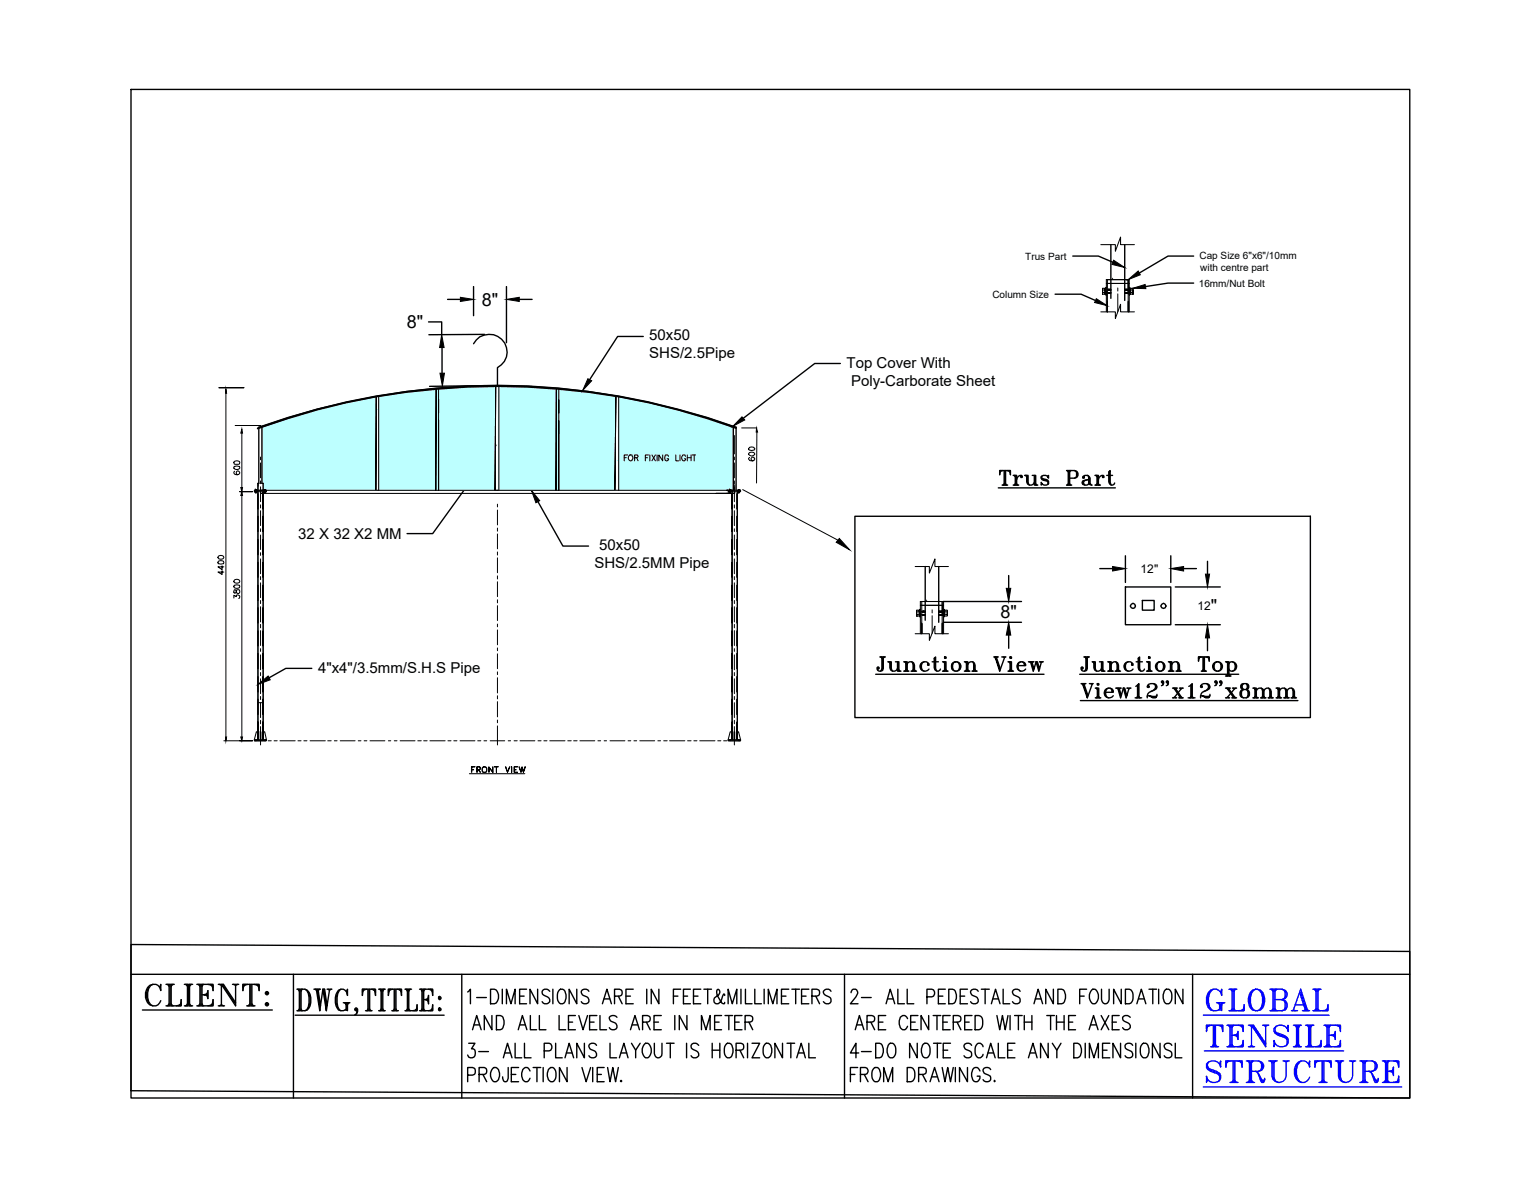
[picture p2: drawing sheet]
<svg xmlns="http://www.w3.org/2000/svg" width="279mm" height="216mm" viewBox="0 0 279 216" stroke-linecap="round" stroke-linejoin="round" font-family="sans-serif">
<defs><g id="words">
<text font-size="8.4" x="25.4" y="186.3">CLIENT:</text>
<g font-size="6.6">
<text x="182" y="90.7">Trus Part</text>
<text x="159.8" y="124.9">Junction View</text>
</g>
<text font-size="5.7" x="154.9" y="199.3">FROM DRAWINGS.</text>
<g font-size="3.3">
<text x="88.3" y="56">8&quot;</text>
<text x="74.6" y="60.1">8&quot;</text>
<text x="183.4" y="113.3">8&quot;</text>
<text x="222" y="112.2">&quot;</text>
</g>
<g font-size="2.8">
<text x="119" y="62.4">50x50</text>
<text x="119" y="65.7">SHS/2.5Pipe</text>
<text x="155.2" y="67.4">Top Cover With</text>
<text x="156" y="70.7">Poly-Carborate Sheet</text>
<text x="54.7" y="98.7">32 X 32 X2 MM</text>
<text x="109.9" y="100.8">50x50</text>
<text x="109" y="104.1">SHS/2.5MM Pipe</text>
<text x="58.3" y="123.3">4&quot;x4&quot;/3.5mm/S.H.S Pipe</text>
</g>
<g font-size="2.2">
<text x="209.1" y="105">12&quot;</text>
<text x="219.5" y="111.8">12</text>
</g>
<g font-size="1.8">
<text x="188" y="47.6">Trus Part</text>
<text x="219.9" y="47.4">Cap Size 6&quot;x6&quot;/10mm</text>
<text x="219.8" y="52.6">16mm/Nut Bolt</text>
<text x="220" y="49.6">with centre part</text>
<text x="181.9" y="54.6">Column Size</text>
</g>
</g></defs>
<!-- layer: 0 -->
<g fill="none" stroke="#000" stroke-width=".25">
<path d="M24 16.4h234.5v184.8h-234.5zM78.6 59h2.4v2.3M82.1 54.9h2.3M86.8 52.5v5.4M92.9 52.5v10.3M95.2 54.9h2.4M193.4 53.9h4.8l2.6 1.2M196.7 46.9h4.7l2.6 1.2M203 53.2h.7l-.1-.2v.2l-.1-.2v.2v-.2l-.1 .2-.1-.2v.2v-.2l-.1 .2v-.2l-.1 .2M203 53.7h.7h-.6M203.7 44.8v9.9M206.2 44.8v10.3"/>
<path d="M206.8 53.2v-.2l-.1 .2-.1-.2v.2v-.2l-.1 .2v-.2v.2v-.2l-.3 .2h.6M206.8 53.7h-.6h.6M218.8 51.9h-4.7l-4.1 .6M218.8 46.9h-4.7l-5.2 3.1M47.4 78.3v10.3h-.1M48 78.1v10.5h.3M81 63.7v4.7M86.8 63a3.2 3.2 0 0 1 5.2-.8 3.2 3.2 0 0 1-.8 5.2v3.4M88.9 61.3h-10.3M89 70.7l-10.2 .1M117.9 61.7h-4.7l-5.1 7.9M134.4 78.1v11.8"/>
<path d="M135 78.3v11.6M154.1 66.6h-4.7l-13.1 10.1M89.4 83.8l-10.1 14h-4.7M98.6 92l4.6 8.1h4.7M156.7 94.6h83.5v36.9h-83.5zM183 89.4h21.5M169 112.1h.6M169 112.7h.6M169.1 112.1v-.1v.1v-.1l.1 .1v-.1v.1l.1-.1 .1 .1v-.1v.1l.2-.1v.1M169.1 112.7h.5M169.6 103.8v9.9M172.1 112.1h.6v-.1v.1l-.1-.1-.1 .1v-.1v.1l-.1-.1v.1v-.1l-.2 .1v-.1v.1"/>
<path d="M172.1 112.7h.6h-.5M172.1 103.8v10.3M172.9 110.2h14.4M172.9 114.1h14.4M184.9 105.5v2.3M184.9 116.4v2.4M201.6 104.2h2.4M206.3 107.6h8.3v6.9h-8.3zM206.3 101.9v4.9M209.4 110.1h2.2v1.7h-2.2zM214.6 101.9v4.9M215.5 107.6h8.2"/>
<path d="M215.5 114.5h8.2M217 104.2h2.3M221.4 102.9v2.3M221.4 116.9v2.4M57.2 122.5h-4.8l-3 1.7M160.5 123.6h30.9M197.9 123.6h29.2M198.1 128.4h39.8M198.2 125.3h.9M198.3 122.4l.2 .1zM198.3 125.3l.3 .2M198.5 125.3l.8 2.6v-.4l-.7-2.2"/>
<path d="M198.7 120.4h1M198.7 125.3l.8 2.2M198.8 120.4l.3 .1M198.8 125.3l-.1 .2M199 120.4l.1 .3M199 125.3l-.3 .1M199.1 120.4v2.1l-.3 .5M199.2 120.5v2l-.1 .4M199.3 120.4v2.1l-.1 .4-.4 .1a.51 .51 0 0 1-.6-.6l.1-.2 .3 .2-.3 .2M199.5 120.4l-.2 .3M199.6 120.4l-.3 .1M199.7 125.3h.7"/>
<path d="M200 125.3l.2 .1 .1-.1M200.2 121.3h.6v1.2l.3 .5M200.2 125.4l-.9 2.5M200.3 121.3l.2 .1M200.4 121.3l.1 .2M200.5 121.3v1.1a.71 .71 0 0 0 .7 .6 .71 .71 0 0 0 .7-.5M200.7 121.4v1.1l.1 .3M200.8 126.1h.6v1.8M200.8 127.9h1M200.9 126.1l.3 .1M201.1 126.1l.1 .3M201.2 125.3h.2v.2h-.2z"/>
<path d="M201.2 125.4h.2M201.2 126.1v1.8M201.2 127.8l-.3 .1M201.2 127.6l-.1 .3M201.3 125.3v.2M201.3 126.2v1.6M201.4 127.6l.2 .3M201.4 127.8l.3 .1M201.6 121.3h.6v1.7M201.9 121.3v1.7h.7M202.1 121.4v1.5M202.2 122.8l.1 .2"/>
<path d="M202.2 122.9l.3 .1M202.7 126.9h1.4a.86 .86 0 0 0-1.2-.7 .86 .86 0 0 0-.3 1.3 .94 .94 0 0 0 1.5 0M202.7 126.5l-.1 .3 .1 .7M203.1 121.3h.6v1.7M203.1 123h1M203.2 126.1l-.2 .1a1.05 1.05 0 0 0 .2 1.7M203.2 121.3l.3 .1M203.3 121.3l.2 .2M203.5 126.1l.3 .4v.4M203.5 121.3v1.7M203.5 122.9l-.3 .1M203.5 122.8l-.2 .2"/>
<path d="M203.6 121.4v1.5M203.7 121.8a.68 .68 0 0 1 .5-.5 .68 .68 0 0 1 .7 .2l.2 .4v1.1M203.7 122.9l.3 .1M203.7 122.8l.1 .2M203.8 126.4l.2 .4M204.4 123h1M204.5 121.3l.3 .5v1.2M204.5 126.1h1.1M204.7 126.1l.4 .1M204.8 121.5l.1 1.4M204.8 122.9l-.3 .1M204.8 122.8l-.1 .2"/>
<path d="M204.9 126.1l.5 1.8 .2-.4M205.1 122.8l.1 .2M205.1 122.9l.2 .1M205.1 126.1l.3 1.4M205.2 126.1l.4 1.4 .3-1.4M205.4 126.1l-.2 .1M205.9 126.1h.3l.4 1.4 .4-1.3M205.9 126.1l.6 1.8 .1-.4M206.1 126.1l.4 1.4M206.3 121.7l-.1 .2 .1 .7M206.6 126.1h.7M206.7 126.1l.3 .1 .2-.1"/>
<path d="M206.8 121.3a.95 .95 0 0 0-.5 .8 .95 .95 0 0 0 .5 .9M207.6 121.8l-.1-.1v.2h.2a.83 .83 0 0 0-.8-.7 .83 .83 0 0 0-.8 .8 .9 .9 0 0 0 .5 1 .9 .9 0 0 0 1.1-.4M208.1 127.9h1.2M208.2 125.8l.6-.5v2.6M208.3 121.3h1.1M208.5 125.5v2.4M208.5 127.8l-.2 .1M208.5 127.6l-.1 .3M208.7 125.5v2.3M208.8 120.7v1.8l.1 .3M208.8 127.6l.1 .3M208.8 127.8l.3 .1"/>
<path d="M209.8 122.6a.56 .56 0 0 1-.4 .4 .56 .56 0 0 1-.6-.2l-.1-.4v-1.7l.2-.3v2.1l.3 .5M210.2 121.3h.6v1.7M210.2 123h1M210.3 121.3l.3 .1M210.5 125.8l.1 .1zM210.5 125.7l.2 .2h-.4a.92 .92 0 0 1 .9-.6 .92 .92 0 0 1 .9 .7 2.23 2.23 0 0 1-1.4 .9l-.2 .2-.2 .8M210.5 121.3l.1 .2M210.6 120.4h.2v.3h-.2zM210.6 120.5h.2M210.6 121.3v1.7M210.6 122.9l-.3 .1M210.6 122.8l-.1 .2"/>
<path d="M210.7 120.4v.3M210.7 121.4v1.5M210.8 122.8l.2 .2M210.8 122.9l.3 .1M211.5 125.3l.2 .1a.73 .73 0 0 1-.2 1.1l-.5 .3M211.9 125.5l.1 .3-.1 .4M212.1 121.7l-.1 .2 .1 .7M212.1 127.5l-.2 .1-1.4-.1-.2 .1M212.1 127.3v.2l-.2 .4h-.6l-.6-.4 .6 .3h.6l.1-.2M212.5 121.3a1.02 1.02 0 0 0 0 1.7M212.8 121.3a.95 .95 0 0 1 .5 .8 .95 .95 0 0 1-.5 .9M213.1 124.9l.1 .1z"/>
<path d="M213.2 125.5l.1-.5-.1 .2-.3-.2 .2-.2 .2 .1v.4l-.4 .4M213.2 125.2l.1 .1M213.3 121.7l.1 .2-.1 .7M213.9 124.9l.2 .1zM214.1 125.5l.1-.5-.3 .2-.1-.2 .1-.2 .3 .1v.4l-.4 .4M214.1 125.2l.1 .1M214.2 121.3h.6v1.7M214.2 123h1M214.3 121.3l.3 .1M214.5 121.3l.1 .2M214.6 121.3v1.7M214.6 122.9l-.3 .1"/>
<path d="M214.6 122.8l-.1 .2M214.7 121.4v1.5M214.8 121.8a.71 .71 0 0 1 .8-.5 .71 .71 0 0 1 .6 .6v1.1M214.8 122.8l.2 .2M214.8 122.9l.3 .1M215 127.9h.7M215 126.1h.9M215.1 127.9l.2-.1 .3 .1M215.1 126.1l.2 .1M215.2 126.1l1.2 1.8M215.3 126.1l1.2 1.8M215.5 126.1l1.2 1.8"/>
<path d="M215.6 123h.9M215.7 121.3l.3 .5v1.2M215.7 126.1l-.2 .1M216 121.5l.1 1.4M216 122.9l-.3 .1M216 122.8l-.1 .2M216.1 127.9h.8M216.2 122.8l.2 .2M216.2 122.9l.2 .1M216.2 126.1h.7M216.4 126.1l.1 .1 .3-.1M216.4 127.8l-.2 .1"/>
<path d="M216.5 126.2l-1.2 1.6M216.5 127.8l.3 .1M217.8 127.9h1.3M217.9 125.8l.7-.5v2.6M218.3 125.5v2.4M218.3 127.8l-.2 .1M218.3 127.6l-.1 .3M218.5 125.5v2.3M218.6 127.6l.1 .3M218.6 127.8l.2 .1M219.9 120.4l-.2 .8v-.8h2v.8l-.1-.8M220 120.4l-.3 .4"/>
<path d="M220.1 120.4l-.4 .3M220.2 125.8l.2 .1zM220.2 125.7h.2v.2h-.3a.64 .64 0 0 1 .6-.6l.9 .1a.55 .55 0 0 1 .1 .8l-.4 .3a1.21 1.21 0 0 0-1.2 1.4M220.2 123h1M220.4 120.4l-.7 .1M220.5 120.4v2.6M220.5 122.9l-.1 .1M220.5 122.8l-.1 .2M220.7 120.5v2.4M220.8 120.4v2.6M220.8 122.8l.1 .2M220.8 122.9l.3 .1"/>
<path d="M221.1 120.4l.6 .1M221.2 125.3l.2 .1a.73 .73 0 0 1-.2 1.1l-.5 .3M221.3 120.4l.4 .3M221.4 120.4l.3 .4M221.6 125.5l.1 .3-.1 .4M221.8 127.5l-.2 .1-1.4-.1-.1 .1M221.8 127.3v.2l-.2 .4h-.5l-.7-.4 .7 .3h.5l.1-.2M222.6 121.7l-.1 .2 .1 .7M222.8 124.9l.2 .1zM223 125.5l.1-.5-.3 .2-.1-.2 .1-.2 .3 .1v.4l-.4 .4M223 125.2l.1 .1M223.1 121.3a.95 .95 0 0 0-.5 .8 .95 .95 0 0 0 .5 .9"/>
<path d="M223.3 121.3a.95 .95 0 0 1 .6 .8 .95 .95 0 0 1-.6 .9M223.7 124.9l.2 .1zM223.9 121.7l.1 .2-.1 .7M223.9 125.5l.1-.5-.3 .2-.1-.2 .1-.2 .3 .1v.4l-.4 .4M223.9 125.2l.1 .1M224.7 121.3h.6v2.6M224.7 123.9h1M224.7 127.9h.7M224.7 126.1h.9M224.8 127.9l.3-.1 .2 .1M224.8 121.3l.3 .1M224.8 126.1l.3 .1"/>
<path d="M224.9 121.3l.2 .2M224.9 126.1l1.3 1.8M225.1 121.3v2.6M225.1 123.8l-.3 .1M225.1 123.6l-.2 .3M225.1 126.1l1.2 1.8M225.2 121.4v2.4M225.2 126.1l1.3 1.8M225.3 121.7a.81 .81 0 0 1 1.3-.1 .81 .81 0 0 1-.3 1.3l-.6 .1-.4-.4M225.3 123.6l.1 .3M225.3 123.8l.3 .1M225.4 126.1l-.2 .1"/>
<path d="M225.8 127.9h.9M225.9 121.3a.95 .95 0 0 1 .6 .8 .95 .95 0 0 1-.6 .9M225.9 126.1h.8M226.1 126.1l.2 .1 .3-.1M226.2 127.8l-.3 .1M226.3 126.2l-1.2 1.6M226.3 127.8l.3 .1M226.5 121.7l.1 .2-.1 .7M227.6 125.4a.9 .9 0 0 1 1.3 .3v.3a.9 .9 0 0 1-1.3 .2l-.1-.2zM227.6 126.6l-.1 .3 .1 .7M227.7 125.4l-.1 .3 .1 .5M228 125.3a.67 .67 0 0 0 0 1.1"/>
<path d="M228 126.4a.9 .9 0 0 0 0 1.5M228.5 125.3a.81 .81 0 0 1 0 1.1l.3 .1 .3 .4a.86 .86 0 0 1-1 1 .86 .86 0 0 1-.6-1.3l.5-.2M228.5 126.4a1 1 0 0 1 0 1.5M228.7 125.4l.1 .3-.1 .5M228.8 126.6l.1 .3-.1 .7M229.7 126.1h.6v1.8M229.7 127.9h1M229.8 126.1l.3 .1M229.9 126.1l.2 .3M230.1 126.1v1.8M230.1 127.8l-.3 .1M230.1 127.6l-.2 .3"/>
<path d="M230.2 126.2v1.6M230.3 126.6a.71 .71 0 0 1 .8-.5 .71 .71 0 0 1 .6 .7v1.1M230.3 127.6l.2 .3M230.3 127.8l.3 .1M231.1 127.9h1M231.2 126.1l.3 .5v1.3M231.5 126.4l.1 .4v1M231.5 127.8l-.3 .1M231.5 127.6l-.2 .3M231.7 126.6a.68 .68 0 0 1 .5-.5 .68 .68 0 0 1 .7 .3l.2 .4v1.1M231.7 127.6l.2 .3M231.7 127.8l.3 .1"/>
<path d="M232.5 127.9h.9M232.6 126.1l.2 .5v1.3M232.8 126.4l.1 .4v1M232.8 127.8l-.2 .1M232.8 127.6l-.1 .3M233.1 127.8l.2 .1M233.1 127.6l.1 .3M233.9 126.1h.7v1.8M233.9 127.9h1.1M234.1 126.1l.2 .1M234.2 126.1l.1 .3M234.3 126.1v1.8"/>
<path d="M234.3 127.8l-.2 .1M234.3 127.6l-.1 .3M234.5 126.2v1.6M234.6 126.6a.71 .71 0 0 1 .7-.5 .71 .71 0 0 1 .7 .7v1.1M234.6 127.6l.1 .3M234.6 127.8l.2 .1M235.3 127.9h1.1M235.5 126.1l.2 .5v1.3M235.7 126.4l.2 .4v1M235.7 127.8l-.2 .1M235.7 127.6l-.1 .3M236 126.6a.68 .68 0 0 1 .5-.5 .68 .68 0 0 1 .7 .3l.1 .4v1.1"/>
<path d="M236 127.6l.1 .3M236 127.8l.2 .1M236.7 127.9h1M236.8 126.1l.3 .5v1.3M237.1 126.4l.1 .4v1M237.1 127.8l-.3 .1M237.1 127.6l-.2 .3M237.3 127.6l.1 .3M237.3 127.8l.3 .1M24 173.1l234.5 1.3v26.8l-234.5-1.3zM24 178.6h234.5M53.8 178.6v22.6"/>
<path d="M84.7 178.6v22.6M154.8 178.6v22.6M218.6 178.6v22.6M26.1 185.1h23.8M54.1 186.1h27.3M54.4 181.3h1.5a2.26 2.26 0 0 1 .9 3l-.5 .8-.4 .1h-1.5M54.6 181.3l.3 .2M54.7 181.3l.2 .4M54.9 181.3v3.9M54.9 185.1l-.3 .1M54.9 184.9l-.2 .3M55 181.5v3.6"/>
<path d="M55.2 181.3v3.9M55.2 184.9l.1 .3M55.2 185.1l.2 .1M55.3 181.3l-.1 .4M55.4 181.3l-.2 .2M55.9 181.3l.3 .2a3.7 3.7 0 0 1 0 3.6l-.3 .1M56.5 181.9a3.1 3.1 0 0 1 0 2.8M57.5 181.3h1.3M57.7 181.3l.5 .2M57.9 181.3l.3 .4M58 181.3l.6 3.9v-.9l-.4-3M58.3 181.3l.5 3 .4-3"/>
<path d="M58.5 181.3l-.2 .4M58.6 181.3l-.3 .2M58.8 184.3l-.2 .9M59.2 181.3l.6 3.9v-.9l-.4-3M59.2 181.3h.3l.5 3 .4-2.8M60 184.3l-.2 .9M60 181.3h.8M60.1 181.3l.3 .2 .3-.2M61.9 181.9a3.1 3.1 0 0 0 0 2.8M62.5 181.3a2.39 2.39 0 0 0-.7 2.5l.1 .7 .3 .6 .3 .1M62.9 183.8h1.2M63.1 183.8l.4 .2"/>
<path d="M63.3 183.8l.2 .4M63.5 183.8v1.1l-.2 .2M63.6 181.9l.1-.6v1.1a1.05 1.05 0 0 0-.5-1 1.05 1.05 0 0 0-1.1 .1 2.99 2.99 0 0 0 0 3.6l.4 .1 1.1-.1 .1 .1v-1.4M63.6 184v.9M63.9 183.8l-.2 .4M64 183.8l-.3 .2M65.2 184.9h.2v.2h-.2zM65.4 185.8l.1-.7-.1 .1-.4-.1 .2-.4 .3 .2v.5l-.1 .4-.4 .2M65.4 185.2l.1 .2M66.6 181.3l-.2 1.1v-1.1h2.4v1.1l-.1-1.1M66.7 181.3l-.3 .6M66.9 181.3l-.5 .4"/>
<path d="M67 185.2h1.2M67.2 181.3l-.8 .2M67.5 181.3v3.9M67.5 185.1l-.3 .1M67.5 184.9l-.2 .3M67.6 181.5v3.6M67.8 181.3v3.9M67.8 184.9l.1 .3M67.8 185.1l.3 .1M68.1 181.3l.7 .2M68.3 181.3l.5 .4M68.5 181.3l.3 .6"/>
<path d="M69.4 181.3h1.2M69.4 185.2h1.2M69.5 181.3l.4 .2M69.7 181.3l.2 .4M69.9 181.3v3.9M69.9 185.1l-.4 .1M69.9 184.9l-.2 .3M70 181.5v3.6M70.2 181.3v3.9M70.2 184.9l.1 .3M70.2 185.1l.3 .1M70.3 181.3l-.1 .4"/>
<path d="M70.5 181.3l-.3 .2M71.4 181.3l-.2 1.1v-1.1h2.4v1.1l-.1-1.1M71.5 181.3l-.3 .6M71.6 181.3l-.4 .4M71.8 185.2h1.2M72 181.3l-.8 .2M72.3 181.3v3.9M72.3 185.1l-.3 .1M72.3 184.9l-.1 .3M72.4 181.5v3.6M72.6 181.3v3.9M72.6 184.9l.1 .3"/>
<path d="M72.6 185.1l.2 .1M72.8 181.3l.8 .2M73.2 181.3l.4 .4M73.3 181.3l.3 .6M74.2 185.2h2.3v-1l-.2 1M74.2 181.3h1.3M74.4 181.3l.3 .2M74.5 181.3l.2 .4M74.7 181.3v3.9M74.7 185.1l-.3 .1M74.7 184.9l-.2 .3M74.8 181.5v3.6"/>
<path d="M74.9 181.3v3.9M74.9 184.9l.2 .3M74.9 185.1l.4 .1M75.1 181.3l-.2 .4M75.3 181.3l-.4 .2M76.5 185.1l-.8 .1M76.5 184.9l-.5 .3M76.5 184.7l-.3 .5M76.9 181.3h2.4v1.1l-.1-1.1M76.9 185.2h2.4v-1l-.1 1M77.1 181.3l.3 .2M77.2 181.3l.2 .4"/>
<path d="M77.4 181.3v3.9M77.4 185.1l-.3 .1M77.4 184.9l-.2 .3M77.5 181.5v3.6M77.7 181.3v3.9M77.7 183.2h.9M77.7 184.9l.1 .3M77.7 185.1l.3 .1M77.8 181.3l-.1 .4M78 181.3l-.3 .2M78.6 182.4v1.6l-.2-.8zM78.6 182.8l-.4 .4 .4 .4"/>
<path d="M78.6 183l-.6 .2 .6 .2M78.6 181.3l.7 .2M78.9 181.3l.4 .4M79 181.3l.3 .6M79.3 185.1l-.7 .1M79.3 184.9l-.4 .3M79.3 184.7l-.3 .5M80.5 182.6l.3 .2-.1 .4-.3-.2zM80.5 182.8h.2v.2h-.2zM80.5 184.7l.3 .2v.2l-.1 .1-.3-.1zM80.5 184.9h.2v.2h-.2zM85.7 181.8l.5-.5v2.7"/>
<path d="M85.7 197h.9l.3-.1a.76 .76 0 0 0-.3-1.2h-.9v2.6M85.9 191.2h1.2l-.7 1h.4a.96 .96 0 0 1-.2 1.7 .61 .61 0 0 1-.9-.5M86.6 188.7l.8-2.6 .8 2.6M86.9 187.8h1M87.4 182.8h1.8M87.8 192.7h1.7M87.8 196.9h1a.67 .67 0 0 0 .4-.6 .67 .67 0 0 0-.4-.6h-1v2.6M88.5 196.9l.7 1.4M89.9 181.3h.7a1.52 1.52 0 0 1 0 2.7h-.7zM90.2 186.1v2.6l-1.4-2.6v2.6M90.4 195.8a.66 .66 0 0 1 .7-.1 .66 .66 0 0 1 .4 .6 1.63 1.63 0 0 1-.6 2 .93 .93 0 0 1-1-1.1 1.85 1.85 0 0 1 .5-1.4zM91 186.1h.7a1.55 1.55 0 0 1 .5 2.2l-.5 .4h-.7z"/>
<path d="M92.1 181.3v2.7M92.3 193.9l.7-2.7 .9 2.7M92.5 193h1M92.9 184v-2.7l.8 2.7 .7-2.7v2.7M93.2 195.7v1.9l-.2 .5-.5 .2a.87 .87 0 0 1-.3-.9M93.7 196.9h.9M94.4 191.2v2.7h1.2M95 188.7l.8-2.6 .8 2.6M95.1 195.7h-1.4v2.6h1.4M95.3 182.6h.8M95.3 187.8h1M96.2 191.2v2.7h1.2"/>
<path d="M96.5 181.3h-1.2v2.7h1.2M97.2 196.3a.7 .7 0 0 0-.7-.7 .7 .7 0 0 0-.7 .7 1.63 1.63 0 0 0 .5 2 .77 .77 0 0 0 .9-.7M97.2 186.1v2.6h1.2M97.7 195.7h1.4M98.4 195.7v2.6M98.6 181.3v2.7l-1.4-2.7v2.7M98.9 186.1v2.6h1.2M99.6 195.7v2.6M99.8 192.6h.9a.72 .72 0 0 0 .5-.7 .72 .72 0 0 0-.5-.7h-.9v2.7M100.5 196a.7 .7 0 0 1 .8-.4 .7 .7 0 0 1 .6 .7 1.63 1.63 0 0 1-.5 2 .93 .93 0 0 1-1.1-1.1zM100.8 181.7a.81 .81 0 0 0-1.4 0 .61 .61 0 0 0 .4 .7 1.08 1.08 0 0 1 1 1.2 .81 .81 0 0 1-1.4 0M101.4 181.3v2.7"/>
<path d="M101.9 191.2v2.7h1.2M102.5 186.1v2.6h1.2M102.6 181.4a.66 .66 0 0 1 .7-.1 .66 .66 0 0 1 .3 .6 1.68 1.68 0 0 1-.5 2.1 .86 .86 0 0 1-.9-1 1.65 1.65 0 0 1 .4-1.6zM103.6 193.9l.7-2.7 .9 2.7M103.8 193h1.1M104 195.7v2.6l-1.4-2.6v2.6M104.2 187.3h.8M105.5 186.1h-1.3v2.6h1.3M105.7 181.3v2.7l-1.4-2.7v2.7M106.1 186.1l.8 2.6 .8-2.6M106.7 195.7l.8 2.6 .8-2.6M107.1 191.2v2.7l-1.4-2.7v2.7"/>
<path d="M108 181.7a.74 .74 0 0 0-.8-.4 .74 .74 0 0 0-.6 .6l.2 .4 .8 .4a.72 .72 0 0 1 .3 1.1 .72 .72 0 0 1-1.1 0l-.2-.2M108.1 187.3h.8M108.7 195.7v2.6M109.4 191.6a.74 .74 0 0 0-.8-.4 .74 .74 0 0 0-.6 .6l.2 .4 .8 .4a.72 .72 0 0 1 .3 1.1 .72 .72 0 0 1-1.1 0l-.2-.2M109.4 186.1h-1.3v2.6h1.3M109.5 196.9h.8M110 186.1v2.6h1.2M110.4 184l.9-2.7 .8 2.7M110.8 195.7h-1.3v2.6h1.3M110.8 183.1h1M111.4 195.7l.4 2.6 .5-2.6 .6 2.6 .5-2.6M111.8 191.2v2.7h1.2"/>
<path d="M112.7 182.6h.9l.3-.2 .2-.3-.1-.5-.4-.3h-.9v2.7M113.1 186.4a.77 .77 0 0 0-.8-.3 .77 .77 0 0 0-.6 .6l.2 .4 .8 .4a.72 .72 0 0 1 .3 1 .72 .72 0 0 1-1.1 .1l-.2-.3M113.4 182.6l.7 1.4M113.6 193.9l.8-2.7 .7 2.7M113.9 198l-.2 .1 .2 .2 .1-.2M113.9 193h1M114.8 182.6h.8M115.6 188.7l.8-2.6 .8 2.6M115.8 191.2l.7 1.3 .9-1.3M115.9 187.8h1M116.1 181.3h-1.3v2.7h1.3M116.5 192.5v1.4"/>
<path d="M117.8 187.3h.9l.4-.2a.63 .63 0 0 0-.4-1h-.9v2.6M118.2 191.3l.2-.1a.93 .93 0 0 1 1 1 1.69 1.69 0 0 1-.6 1.7 .93 .93 0 0 1-1.1-1 1.89 1.89 0 0 1 .5-1.6zM118.5 187.3l.7 1.4M118.6 181.3v2.7M119.9 187.3h.8M120 191.2v1.9a.7 .7 0 0 0 .7 .8 .7 .7 0 0 0 .7-.8v-1.9M120.8 181.3v2.7l-1.4-2.7v2.7M121.2 186.1h-1.3v2.6h1.3M122.2 191.2h1.4M122.9 191.2v2.7M123.5 182.6h.8M123.7 186.1v2.6"/>
<path d="M124.8 181.3h-1.3v2.7M125.3 182.6h.8M125.9 191.2v2.7M125.9 186.1v2.6l-1.4-2.6v2.6M126.6 181.3h-1.3v2.7h1.3M127.1 182.6h.9M128.1 191.6a.81 .81 0 0 0-1.4 0 .61 .61 0 0 0 .4 .7 1.08 1.08 0 0 1 1 1.2 .81 .81 0 0 1-1.4 0M128.5 181.3h-1.4v2.7h1.4M128.6 188.7v-2.6l.8 2.6 .8-2.6v2.6M129 181.3h1.4M129.7 181.3v2.7M130.6 191.2v2.7"/>
<path d="M130.6 192.5h1.4M131 187.3h.8M132 191.2v2.7M132.3 186.1h-1.3v2.6h1.3M132.9 182.4l-.1-.2h-.1l-.2 .4a1.31 1.31 0 0 1-1.2 1.4 .72 .72 0 0 1-.2-1.2l.7-.5a.64 .64 0 0 0-.2-1 .94 .94 0 0 0 0 1.4l.7 1.1 .5 .2 .1-.3M132.9 186.1h1.4M133.2 191.3a.66 .66 0 0 1 .7 0 .66 .66 0 0 1 .4 .5 1.68 1.68 0 0 1-.6 2.1 .86 .86 0 0 1-.9-1 1.65 1.65 0 0 1 .4-1.6zM133.5 184v-2.7l.8 2.7 .8-2.7v2.7M133.6 186.1v2.6M134.7 187.3h.8M135 192.5h.8l.4-.2 .1-.3v-.5l-.5-.3h-.8v2.7M135.7 192.5l.6 1.4"/>
<path d="M135.8 181.3v2.7M136 186.1h-1.3v2.6h1.3M136.6 187.3h.9l.4-.2a.63 .63 0 0 0-.4-1h-.9v2.6M136.7 181.3v2.7h1.2M137 191.2v2.7M137.3 187.3l.7 1.4M137.9 191.2h1.4l-1.4 2.7h1.4M138.4 181.3v2.7h1.2M140.1 181.3v2.7M140.3 191.3a.66 .66 0 0 1 .7 0 .66 .66 0 0 1 .4 .5 1.68 1.68 0 0 1-.5 2.1 .86 .86 0 0 1-1-1 1.65 1.65 0 0 1 .4-1.6zM140.9 184v-2.7l.8 2.7 .7-2.7v2.7M143.3 182.6h.8"/>
<path d="M143.5 191.2v2.7l-1.4-2.7v2.7M144.3 191.2h1.4M144.6 181.3h-1.3v2.7h1.3M145 191.2v2.7M145.2 181.3h1.4M145.9 181.3v2.7M146.1 193.9l.8-2.7 .8 2.7M146.4 193h1M147 182.6h.8M148.3 181.3h-1.3v2.7h1.3M148.3 191.2v2.7h1.2M148.9 182.6h.8l.4-.2 .2-.3-.1-.5-.5-.3h-.8v2.7"/>
<path d="M149.6 182.6l.7 1.4M152.4 181.7l-.2-.3a.84 .84 0 0 0-1.2 .3 .73 .73 0 0 0 .4 .7l.6 .3a.69 .69 0 0 1 .4 .7 .69 .69 0 0 1-.5 .6h-.4l-.5-.4M156 181.9l.2-.5 .2-.1 .6 .1a.88 .88 0 0 1-.1 1.3l-1 1.3h1.4M156.8 188.7l.8-2.6 .8 2.6M157 187.8h1.1M157.4 193h-1.5l1-1.8v2.7M157.9 182.8h1.8M159 187.3h.8l.5-.2a.63 .63 0 0 0-.5-1h-.8v2.6M159.7 187.3l.7 1.4M160.5 191.2h.7a1.28 1.28 0 0 1 .7 1.7 1.04 1.04 0 0 1-.7 1h-.7zM161.1 187.3h.8M162.4 186.1h-1.3v2.6h1.3"/>
<path d="M162.4 184l.8-2.7 .8 2.7M162.8 183.1h.9M163 191.3l.2-.1a.87 .87 0 0 1 1 1 1.52 1.52 0 0 1-.5 1.7h-.5a1.85 1.85 0 0 1-.2-2.6zM164.6 181.3v2.7h1.2M166.3 181.3v2.7h1.2M166.4 186.7a.71 .71 0 0 0-.7-.6 .71 .71 0 0 0-.7 .6 1.68 1.68 0 0 0 .5 2 .77 .77 0 0 0 .9-.6M167 187.3h.8M168.2 191.2v2.7l-1.4-2.7v2.7M168.3 186.1h-1.3v2.6h1.3M169.3 191.3l.3-.1a.86 .86 0 0 1 .9 1 1.52 1.52 0 0 1-.6 1.7 .69 .69 0 0 1-.8-.7 1.9 1.9 0 0 1 .2-1.9zM169.9 182.7h.9a.72 .72 0 0 0 .6-.7 .72 .72 0 0 0-.6-.7h-.9v2.7M170.3 186.1v2.6l-1.4-2.6v2.6"/>
<path d="M171.1 186.1h1.4M171.1 191.2h1.4M171.8 186.1v2.6M171.8 191.2v2.7M172 182.6h.9M172.9 187.3h.8M172.9 192.5h.9M173.3 181.3h-1.3v2.7h1.3M173.9 181.3h.7a1.28 1.28 0 0 1 .7 1.7 1.04 1.04 0 0 1-.7 1h-.7zM174.2 186.1h-1.3v2.6h1.3M174.3 191.2h-1.4v2.7M174.8 187.3h.9l.4-.2a.63 .63 0 0 0-.4-1h-.9v2.6"/>
<path d="M175.5 187.3l.7 1.4M176 182.6h.9M176.9 187.3h.8M177.4 181.3h-1.4v2.7h1.4M178.1 191.6a.74 .74 0 0 0-.8-.4 .74 .74 0 0 0-.6 .6l.2 .4 .9 .4a.72 .72 0 0 1 .2 1.1 .72 .72 0 0 1-1.1 0l-.2-.2M178.2 186.1h-1.3v2.6h1.3M178.8 186.1h.7a1.39 1.39 0 0 1 .6 2l-.3 .5-1 .1zM179.3 181.7a.74 .74 0 0 0-.8-.4 .74 .74 0 0 0-.6 .6l.2 .4 .9 .4a.72 .72 0 0 1 .2 1.1 .72 .72 0 0 1-1.1 0l-.2-.2M179.9 181.3h1.5M180.2 191.8a.7 .7 0 0 0-.7-.6 .7 .7 0 0 0-.7 .6 1.68 1.68 0 0 0 .5 2.1 .77 .77 0 0 0 .9-.7M180.6 181.3v2.7M180.9 193.9l.7-2.7 .8 2.7"/>
<path d="M181.8 184l.7-2.7 .8 2.7M182.1 183.1h.9M182.8 186.1l.5 2.6 .5-2.6 .5 2.6 .5-2.6M183 191.2v2.7h1.2M183.9 181.3v2.7h1.2M184.7 192.5h.9M185.2 186.1v2.6M186 186.1h1.4M186.1 191.2h-1.4v2.7h1.4M186.7 186.1v2.6M187 181.7a.74 .74 0 0 0-.8-.4 .74 .74 0 0 0-.6 .6l.2 .4 .8 .4a.72 .72 0 0 1 .3 1.1 .72 .72 0 0 1-1.1 0l-.2-.2M187.8 187.3h1.4"/>
<path d="M187.8 186.1v2.6M188.5 193.9l.9-2.7 .7 2.7M188.9 193h.9M189.2 186.1v2.6M189.6 184l.7-2.7 .8 2.7M189.8 183.1h1M191.9 186.1h1.4M192.2 191.2v2.7l-1.4-2.7v2.7M192.6 186.1v2.6M192.9 191.2l.9 1.3 .7-1.3M193.1 181.3v2.7l-1.4-2.7v2.7M193.7 187.3h1.4"/>
<path d="M193.7 186.1v2.6M193.8 192.5v1.4M193.9 181.3h.7a1.28 1.28 0 0 1 .7 1.7 1.04 1.04 0 0 1-.7 1h-.7zM195.1 186.1v2.6M195.9 187.3h.8M196.9 191.2h.7a1.58 1.58 0 0 1 0 2.7h-.7zM197.2 186.1h-1.3v2.6h1.3M197.9 182.6h.9M199 191.2v2.7M199.2 181.3h-1.3v2.7M199.7 188.7l.8-2.6 .8 2.6M199.7 193.9v-2.7l.8 2.7 .9-2.7v2.7"/>
<path d="M200 187.8h1M200.2 181.4l.2-.1a.93 .93 0 0 1 1 1 1.69 1.69 0 0 1-.7 1.7 .93 .93 0 0 1-1-1 1.89 1.89 0 0 1 .5-1.6zM201.9 186.1l1.4 2.6M201.9 181.3v1.9a.7 .7 0 0 0 .4 .7 .7 .7 0 0 0 .7-.1l.3-.6v-1.9M202.1 192.5h.9M203.3 186.1l-1.4 2.6M203.5 191.2h-1.4v2.7h1.4M203.9 187.3h.8M205.2 186.1h-1.3v2.6h1.3M205.4 191.2v2.7l-1.4-2.7v2.7M205.6 181.3v2.7l-1.4-2.7v2.7M206.3 181.3h.7a1.54 1.54 0 0 1 .5 2.3l-.5 .4h-.7z"/>
<path d="M207.2 186.4a.89 .89 0 0 0-1.4 0 .61 .61 0 0 0 .4 .8 1.08 1.08 0 0 1 1 1.1 .81 .81 0 0 1-1.4 0M207.7 191.6a.71 .71 0 0 0-.9-.4 .71 .71 0 0 0-.5 .9l.9 .5a.67 .67 0 0 1 .4 .9 .67 .67 0 0 1-.8 .4l-.5-.4M208.2 191.2v2.7M208.4 184l.8-2.7 .9 2.7M208.7 183.1h1.1M209.4 191.3l.7-.1a1.78 1.78 0 0 1 0 2.7 .87 .87 0 0 1-1-1 1.65 1.65 0 0 1 .3-1.6zM210.6 181.3h1.4M211.3 181.3v2.7M212.4 181.3v2.7M212.7 191.2v2.7l-1.4-2.7v2.7M213.6 181.4l.2-.1a.87 .87 0 0 1 1 1 1.52 1.52 0 0 1-.5 1.7h-.5a1.85 1.85 0 0 1-.2-2.6zM214.8 191.6a.74 .74 0 0 0-.8-.4 .74 .74 0 0 0-.6 .6l.2 .4 .9 .4a.72 .72 0 0 1 .2 1.1 .72 .72 0 0 1-1.1 0l-.2-.2"/>
<path d="M215.5 191.2v2.7h1.2M216.9 181.3v2.7l-1.4-2.7v2.7"/>
<circle cx="207.7" cy="111" r=".47"/>
<circle cx="213.3" cy="111" r=".47"/>
<circle cx="212.7" cy="122.1" r=".87"/>
<circle cx="223.2" cy="122.2" r=".89"/>
</g>
<g fill="none" stroke="#00f" stroke-width=".25">
<path d="M220.6 186.1h23.1M220.6 199.2h36.4M220.8 192.6h25.5M221.4 187.9l-.2 1.1v-1.1h3v1.1l-.2-1.1M221.4 195.6l.2 .4 1.8 .7 .2 .4M221.6 194.6a.81 .81 0 0 0 .3 1.4l1.1 .3 .6 .4a1.1 1.1 0 0 1 0 1.4 1.1 1.1 0 0 1-1.3 .3l-.5-.2-.4-.4-.2-.6v1.2l.2-.6M221.6 187.9l-.4 .6M221.8 181.9a2.62 2.62 0 0 0 0 2.8M221.8 187.9l-.6 .4M221.9 191.8h1.5M222.1 187.9l-.9 .2M222.5 181.3a2.74 2.74 0 0 0-.4 3.8l.4 .1"/>
<path d="M222.5 187.9v3.9M222.5 191.7l-.4 .1M222.5 191.5l-.2 .3M222.6 188.1v3.6M222.8 187.9v3.9M222.8 191.5l.2 .3M222.8 191.7l.4 .1M223 183.8h1.6M223.2 183.8l.4 .2M223.2 187.9l1 .2M223.4 183.8l.2 .4M223.6 183.8v1.1l-.2 .2"/>
<path d="M223.6 195l.2-.6v1.2a1.45 1.45 0 0 0-1.1-1.2 1.45 1.45 0 0 0-1.5 .6v.6l.2 .4 .5 .3 1.5 .6 .2 .3v.6l-.2 .4M223.6 187.9l.6 .4M223.8 181.9l.2-.6v1.1a1.32 1.32 0 0 0-1.2-1.1 1.32 1.32 0 0 0-1.4 1 2.43 2.43 0 0 0 .5 2.8l.6 .1 1.3-.1 .2 .1v-1.4M223.8 184v.9M223.8 187.9l.4 .6M224.2 183.8l-.2 .4M224.4 183.8l-.4 .2M224.9 187.9h3v1.1l-.2-1.1M224.9 191.8h3v-1.1l-.2 1.1M224.9 194.4l-.2 1.2v-1.2h3v1.2l-.2-1.2M225.1 187.9l.4 .2M225.1 194.4l-.4 .6"/>
<path d="M225.3 185.2h2.8v-1l-.2 1M225.3 181.3h1.5M225.3 187.9l.2 .4M225.3 194.4l-.6 .4M225.5 181.3l.4 .2M225.5 187.9v3.9M225.5 191.7l-.4 .1M225.5 191.5l-.2 .3M225.5 198.4h1.5M225.7 181.3l.2 .4M225.7 188.1v3.6M225.7 194.4l-1 .2"/>
<path d="M225.9 181.3v3.9M225.9 187.9v3.9M225.9 185.1l-.4 .1M225.9 184.9l-.2 .3M225.9 189.7h1.1M225.9 191.5l.2 .3M225.9 191.7l.4 .1M226.1 181.5v3.6M226.1 194.4v4M226.1 187.9l-.2 .4M226.1 198.2l-.4 .2M226.1 198l-.2 .4"/>
<path d="M226.3 181.3v3.9M226.3 194.6v3.6M226.3 184.9l.1 .3M226.3 185.1l.3 .1M226.3 187.9l-.4 .2M226.4 181.3l-.1 .4M226.4 194.4v4M226.4 198l.2 .4M226.4 198.2l.4 .2M226.6 181.3l-.3 .2M226.8 194.4l.9 .2M227 189v1.5l-.2-.8z"/>
<path d="M227 189.4l-.4 .3 .4 .4M227 189.6l-.7 .1 .7 .2M227 187.9l.9 .2M227.2 194.4l.5 .4M227.3 187.9l.6 .4M227.3 194.4l.4 .6M227.5 187.9l.4 .6M227.9 191.7l-.9 .1M227.9 191.5l-.6 .3M227.9 191.3l-.4 .5M228.1 185.1l-.9 .1M228.1 184.9l-.6 .3"/>
<path d="M228.1 184.7l-.4 .5M228.5 194.4h2.2l.6 .2a.92 .92 0 0 1 0 1.6l-.6 .1h-1.3M228.5 198.4h1.5M228.7 194.4l.4 .2M228.9 191.8h1.1M228.9 187.9h.9l2.2 3.4M228.9 194.4l.2 .4M229.1 191.8l.3-.1 .4 .1M229.1 187.9l.3 .2M229.1 194.4v4M229.1 198.2l-.4 .2M229.1 198l-.2 .4"/>
<path d="M229.2 194.6v3.6M229.4 181.9a2.62 2.62 0 0 0 0 2.8M229.4 194.4v4M229.4 198l.2 .4M229.4 198.2l.4 .2M229.6 181.5a1.51 1.51 0 0 1 1.6 .1 1.51 1.51 0 0 1 .7 1.4 2.32 2.32 0 0 1-.8 2.1 1.51 1.51 0 0 1-1.6-.1 1.51 1.51 0 0 1-.6-1.4 2.32 2.32 0 0 1 .7-2.1zM229.6 187.9l2.3 3.4M229.6 194.4l-.2 .4M229.8 194.4l-.4 .2M230.2 181.3a2.12 2.12 0 0 0-1 2.5l.2 .7 .4 .6 .4 .1M230.2 196.3l.3 .2 .8 1.9h.4l.2-.4v-.4M230.5 181.3a2.12 2.12 0 0 1 1 2.5l-.2 .7-.4 .6-.4 .1"/>
<path d="M230.5 196.5l1 1.5 .4-.2M230.7 194.4l.4 .2 .2 .4v.8l-.2 .4-.4 .1M231.1 197.6l.2 .4 .4 .2M231.3 181.9a2.62 2.62 0 0 1 0 2.8M231.3 194.8l.2 .4v.4l-.2 .4M231.5 187.9h1.1M231.7 187.9l.3 .2 .4-.2M232 188.1v3.7l-2.6-3.9v3.8M232.6 194.4h1.5M232.8 181.3h2.2l.6 .2a.92 .92 0 0 1 0 1.5l-.6 .2M232.8 194.4l.4 .2M233 181.3l.4 .2"/>
<path d="M233 194.4l.2 .4M233.2 194.4v2.8a1.31 1.31 0 0 0 1.3 1.2 1.31 1.31 0 0 0 1.3-1.2v-2.6M233.2 181.3l.2 .4M233.4 194.6v2.8l.2 .4M233.4 181.3v3.9M233.4 185.1l-.4 .1M233.4 184.9l-.2 .3M233.6 194.4v3l.2 .6 .5 .4M233.6 181.5v3.6M233.8 189l.1 .4 1.9 .7 .2 .4M233.8 181.3v3.9M233.8 184.9l.1 .3"/>
<path d="M233.8 185.1l.3 .1M233.8 194.4l-.2 .4M233.9 188.1a.75 .75 0 0 0 .4 1.3l1.1 .3 .6 .4a1.13 1.13 0 0 1 0 1.4 1.13 1.13 0 0 1-1.4 .3l-.5-.1-.3-.4-.2-.6v1.1l.2-.5M233.9 181.3l-.1 .4M233.9 194.4l-.3 .2M234.1 181.3l-.3 .2M235 181.3l.4 .2 .2 .4v.7l-.2 .4-.4 .2h-1.2M235 183.2a1.02 1.02 0 0 1 1 1 1.02 1.02 0 0 1-1 1h-2.2M235 183.2l.4 .2 .2 .4v.9l-.2 .4-.4 .1M235.2 194.4h1.2M235.4 194.4l.4 .2 .4-.2M235.6 181.7l.2 .4v.3l-.2 .4"/>
<path d="M235.6 183.6l.2 .4v.5l-.2 .4M236 188.5l.2-.6v1.1a1.45 1.45 0 0 0-1.1-1.1 1.45 1.45 0 0 0-1.5 .6v.5l.2 .4 .5 .3 1.5 .6 .2 .4v.6l-.2 .4M236.7 185.2h1.2M236.9 185.2l.2-.1 .4 .1M237.1 185.1l1.4-3.8 1.2 3.9M237.1 191.8h1.5M237.1 187.9h1.5M237.3 187.9l.4 .2M237.5 184.2h1.7M237.5 187.9l.2 .4M237.7 187.9v3.9M237.7 191.7l-.4 .1"/>
<path d="M237.7 191.5l-.2 .3M237.9 195a2.53 2.53 0 0 0 0 2.8M237.9 188.1v3.6M238.1 187.9v3.9M238.1 191.5l.2 .3M238.1 191.7l.4 .1M238.3 181.9l1 3.3M238.3 187.9l-.2 .4M238.5 181.9l1 3.3M238.5 187.9l-.4 .2M238.6 194.4a2.55 2.55 0 0 0 0 4M238.8 185.2h1.3"/>
<path d="M239.3 191.8h2.9v-1.1l-.2 1.1M239.3 185.1l-.3 .1M239.3 184.9l-.1 .3M239.3 187.9h1.6M239.5 184.9l.4 .3M239.5 187.9l.4 .2M239.7 187.9l.2 .4M239.9 195l.2-.6v1.2a1.32 1.32 0 0 0-1.2-1.2 1.32 1.32 0 0 0-1.4 1 2.12 2.12 0 0 0 1.1 3 1.35 1.35 0 0 0 1.5-1M239.9 187.9v3.9M239.9 191.7l-.4 .1M239.9 191.5l-.2 .3M240.1 188.1v3.6"/>
<path d="M240.3 187.9v3.9M240.3 191.5l.2 .3M240.3 191.7l.4 .1M240.5 187.9l-.2 .4M240.7 185.2h2.8v-1l-.2 1M240.7 181.3h1.5M240.7 187.9l-.4 .2M240.9 181.3l.4 .2M241.1 181.3l.2 .4M241.3 194.4l-.2 1.2v-1.2h2.9v1.2l-.1-1.2M241.3 181.3v3.9M241.3 185.1l-.4 .1"/>
<path d="M241.3 184.9l-.2 .3M241.4 181.5v3.6M241.4 194.4l-.3 .6M241.6 181.3v3.9M241.6 184.9l.2 .3M241.6 185.1l.4 .1M241.6 194.4l-.5 .4M241.8 181.3l-.2 .4M241.8 198.4h1.5M242 181.3l-.4 .2M242 194.4l-.9 .2M242.2 191.7l-.9 .1"/>
<path d="M242.2 191.5l-.6 .3M242.2 191.3l-.4 .5M242.4 194.4v4M242.4 198.2l-.4 .2M242.4 198l-.2 .4M242.5 194.6v3.6M242.7 187.9h3.1v1.1l-.2-1.1M242.7 191.8h3.1v-1.1l-.2 1.1M242.7 194.4v4M242.7 198l.2 .4M242.7 198.2l.4 .2M242.9 187.9l.4 .2"/>
<path d="M243.1 187.9l.2 .4M243.1 194.4l.9 .2M243.3 187.9v3.9M243.3 191.7l-.4 .1M243.3 191.5l-.2 .3M243.5 185.1l-1 .1M243.5 184.9l-.6 .3M243.5 184.7l-.4 .5M243.5 188.1v3.6M243.5 194.4l.5 .4M243.7 189.7h1.1M243.7 187.9v3.9"/>
<path d="M243.7 191.5l.2 .3M243.7 191.7l.3 .1M243.7 194.4l.3 .6M243.9 187.9l-.2 .4M244 187.9l-.3 .2M244.8 189v1.5l-.2-.8zM244.8 189.4l-.4 .3 .4 .4M244.8 189.6l-.8 .1 .8 .2M244.8 187.9l1 .2M244.8 194.4h1.5M245 194.4l.4 .2M245.2 187.9l.6 .4"/>
<path d="M245.2 194.4l.2 .4M245.4 194.4v2.8a1.31 1.31 0 0 0 1.3 1.2 1.31 1.31 0 0 0 1.3-1.2v-2.6M245.4 187.9l.4 .6M245.6 194.6v2.8l.2 .4M245.8 194.4v3l.1 .6 .6 .4M245.8 191.7l-1 .1M245.8 191.5l-.6 .3M245.8 191.3l-.4 .5M245.9 194.4l-.1 .4M246.1 194.4l-.3 .2M247.4 194.4h1.2M247.6 194.4l.4 .2 .4-.2"/>
<path d="M249.3 194.4h2.2l.6 .2a.92 .92 0 0 1 0 1.6l-.6 .1h-1.2M249.3 198.4h1.5M249.5 194.4l.4 .2M249.7 194.4l.2 .4M249.9 194.4v4M249.9 198.2l-.4 .2M249.9 198l-.2 .4M250.1 194.6v3.6M250.3 194.4v4M250.3 198l.2 .4M250.3 198.2l.3 .2M250.5 194.4l-.2 .4"/>
<path d="M250.6 194.4l-.3 .2M251 196.3l.3 .2 .8 1.9h.4l.2-.4v-.4M251.3 196.5l1 1.5 .4-.2M251.5 194.4l.4 .2 .2 .4v.8l-.2 .4-.4 .1M251.9 197.6l.2 .4 .4 .2M252.1 194.8l.2 .4v.4l-.2 .4M253.4 194.4h3v1.2l-.2-1.2M253.4 198.4h3v-1.2l-.2 1.2M253.6 194.4l.4 .2M253.8 194.4l.2 .4M254 194.4v4M254 198.2l-.4 .2"/>
<path d="M254 198l-.2 .4M254.2 194.6v3.6M254.4 194.4v4M254.4 196.3h1.1M254.4 198l.2 .4M254.4 198.2l.3 .2M254.6 194.4l-.2 .4M254.7 194.4l-.3 .2M255.5 195.6v1.5l-.2-.8zM255.5 196l-.4 .3 .4 .4M255.5 196.2l-.8 .1 .8 .2M255.5 194.4l.9 .2"/>
<path d="M255.9 194.4l.5 .4M256 194.4l.4 .6M256.4 198.2l-.9 .2M256.4 198l-.5 .4M256.4 197.8l-.4 .6"/>
</g>
<g fill="#000" stroke="#000" stroke-width=".18">
<path d="M84.4 54.5l2.4 .4-2.4 .4zM92.9 54.9l2.3-.4v.8zM201 54.7l2 1.3-2.3-.6zM204.2 47.7l2 1.3-2.4-.5zM206.8 51.3l1.9-1.6 .4 .7zM207.7 52.8l2.2-.7 .2 .8zM81 61.3l.4 2.4h-.8zM80.7 68.4h.8l-.4 2.3zM107.8 69.4l.7 .4-1.7 1.8zM136 76.4l.5 .6-2.1 1.1zM89.1 83.6l1.7-1.7-1.1 2.1zM97.4 89.9l1.5 1.9-.7 .3z"/>
<path d="M184.5 107.8h.8l-.4 2.4zM184.9 114.1l.4 2.3h-.8zM204 103.8l2.3 .4-2.3 .5zM214.6 104.2l2.4-.4v.9zM221 105.2h.8l-.4 2.4zM221.4 114.5l.4 2.4h-.8zM47.3 125.4l1.9-1.5 .3 .7z"/>
</g>
<!-- layer: PDF2_PDF_Geometry -->
<g fill="none" stroke="#000" stroke-width=".19">
<path d="M201.8 57.2h2.7v1.2l.9-2.6v1.4h2.6M201.8 44.8h2.7v1.2l.9-2.6v1.4h2.6M202.1 53.6v-.2v.5v-.3h.5v.3h-.5M202.1 52.8v.6v-.2M202.6 53.2v.7l.2 .1M202.6 53.2v.5zM202.8 52.7v1.3v-.6M202.8 52.7l-.2 .1v.4v-.4h-.5v.4h.5v-.4v1.1v-.2M202.8 52h4.2M202.8 57.2v-5.9h4.2v5.9M203 51.3v5.9M204 51v.1"/>
<path d="M206.8 53.9v-2.6v5.9v-1.9M206.9 52v1.9M206.9 55.3v1.9M207 52.7l.2 .1v.4v-.4h.5v.4h-.5v-.4v1.1v-.2M207.1 52.7v1.3v-.6M207.2 53.2v.7l-.2 .1M207.2 53.2v.5zM207.7 53.6v-.2v.5v-.3h-.5v.3h.5M207.7 52.8v.6v-.2M47.3 78.6h.1M69 72.7l-.1 17.2 .1-17.2M69.4 72.6v17.3"/>
<path d="M80.4 71.4v18.5v-12.9M80.4 73.2v2.5M90.9 70.7h.6h-.6M91.5 70.7v19.2M102.4 75.7v-2.4v2.4M102.4 71.4v8.1M112.9 72.6l-.2 17.3 .2-17.3M113.4 72.7v17.2M42.9 85.5h1a.52 .52 0 0 1-.3 .6 .52 .52 0 0 1-.7-.2zM42.9 84.6l.4-.1h.5l.2 .2-.1 .3-.8 .1-.2-.1zM43 86.4h-.1a.48 .48 0 0 0 .5 .6 .48 .48 0 0 0 .5-.5 .33 .33 0 0 0-.6 0 .33 .33 0 0 0 .3 .5M46.8 89.9h.2h-.1"/>
<path d="M46.8 90.1h.3h-.3l.1 .1M46.8 89.9h-.2v.2h.2v.1v-.1l.1 .1 .2-.1M46.8 90.3h.1M46.8 89.9v.3h.3l-.1-.3M46.8 89.8h.1M46.8 89.9v.2h.3v.1M46.8 89.7l.1 .1h-.1M46.8 90.3h.2zM46.8 90.2h.3M46.9 90.2h.1zM47 89.9h.1h-.3h.3M47 90.2h.1"/>
<path d="M47 90.1h-.2h.2M47 90.1v.1M47 89.9v.2M47.1 89.7l-.1 .1M47.1 90.1h-.2M47.3 89.9h21.6M47.3 88.6v47v-3.3M47.3 90.5v2.8M47.3 94.6v2.8M47.3 98.9v2.8M47.3 89.1v-.5v47v-3.3M48.1 89.9h-.1h86.6"/>
<path d="M48.2 88.6v47M48.2 98.9v2.8v-2.8M48.2 94.6v2.8v-2.8M48.2 90.5v2.8v-2.8M48.3 88.6v47M48.4 90.1h.3h-.3l.1 .1M48.4 89.9h.2h-.1M48.4 90.2h.1M48.4 89.7l.1 .1M48.5 90.2h.1M48.5 89.9v.3l.2 .1v-.4M48.5 90.2h.1z"/>
<path d="M48.5 89.8h.1M48.5 90.3h.2zM48.5 89.9v.3M48.6 89.7l.1 .2h-1.9v.2h2v-.2h-.1v.2M48.7 90.1v.1M48.7 89.7v.1M48.7 89.8l-.3 .1h.2M48.7 90.2h-.1h.1M69.3 89.9h6.2M77.2 89.9h13.6M79.9 89.9l.1-18.5-.1 18.5M90.8 89.9l.1-19.2-.1 19.2"/>
<path d="M91 89.9h13.5M101.9 89.9l.1-18.5-.1 18.5M102.4 89.9v-12.8v12.8M112.7 88.4v1.5h-6.1M114.4 83.9h.4M115.1 83.4h-.7v1.1M115.3 83.5l.4-.1a.56 .56 0 0 1 .3 .6 .56 .56 0 0 1-.5 .5l-.3-.4zM116.3 83.9l.6-.1 .1-.1-.1-.3h-.6v1.1M116.7 83.9l.3 .6M118.3 83.9h.4M118.9 83.4h-.6v1.1M119.1 83.4v1.1"/>
<path d="M119.5 83.4l.7 1.1M120.2 83.4l-.7 1.1M120.5 83.4v1.1M121.5 83.4v1.1l-.7-1.1v1.1M122.6 83.6a.36 .36 0 0 0-.4-.2 .36 .36 0 0 0-.3 .4v.3a.35 .35 0 0 0 .3 .4 .35 .35 0 0 0 .4-.4h-.3M123.9 83.4v1.1h.5M124.7 83.4v1.1M125.7 83.6a.36 .36 0 0 0-.4-.2 .36 .36 0 0 0-.3 .4v.3a.35 .35 0 0 0 .3 .4 .35 .35 0 0 0 .4-.4h-.2M126 83.9h.7M126 83.4v1.1M126.7 83.4v1.1M126.9 83.4h.6"/>
<path d="M127.3 83.4v1.1M133.7 90.1l.2 .1 .1-.1M133.7 90.1h.2v.1M133.7 90.2h.2M133.7 90.3h.1M133.7 90.3h.2h-.2M133.7 90.1v.1M133.7 89.8h.1M133.7 89.7l.1 .1M133.7 89.8h.2zM133.7 89.9v.2M133.8 89.9h.1h-.4v.2h.2l.1 .2-.1-.1"/>
<path d="M133.8 90.3h.1M133.9 90.1v.1l-.3-.1h.4h-.4M133.9 90.3h.1M133.9 89.9v.2h-.2h.2M133.9 89.9h.2h-.4h.4M134 89.7l-.1 .1M134.2 98.9v2.8v-2.8M134.2 94.6v2.8v-2.8M134.2 90.5v2.8v-2.8M134.2 89.9v45.7v-3.3M134.3 89.9v45.7v-3.3M134.7 88.8v1.6h-86.7h.1v-.1"/>
<path d="M135.1 90.5v2.8M135.1 94.6v2.8M135.1 98.9v2.8M135.1 89.9v45.7M135.2 89.9v45.7M135.3 90.1h.3h-.3l.2 .1M135.3 90.2h.1M135.3 89.9h.2h-.1v.3M135.3 89.7l.1 .1M135.4 90.3h.1M135.4 90.3h.1zM135.4 89.8h.1"/>
<path d="M135.5 90.1v.1M135.5 89.7l.2 .2h-.4h.4M135.6 90.2l-.1 .1 .1-.1M135.6 89.9h-1.9v.2h2.1v-.2h-.2v.2M135.6 89.7v.1M135.7 89.8l-.4 .1h.2M137.2 82.2a.67 .67 0 0 1 1.2 .1l-.1 .2-.6 .1-.3-.1zM137.4 83l.5-.1h.3l.2 .3a.62 .62 0 0 1-.6 .4 .62 .62 0 0 1-.6-.4zM137.4 83.8l-.2 .2a.6 .6 0 0 0 .6 .5 .6 .6 0 0 0 .6-.4l-.1-.3h-.4l-.2 .3 .3 .4M40 102.9l.5-.1h.3l.2 .3v.2h-1zM40 102l.5-.2 .3 .1 .2 .2a.57 .57 0 0 1-.5 .4 .57 .57 0 0 1-.5-.4zM40.7 104.6v.7l-.7-.5h1"/>
<path d="M40.7 103.7v.7l-.7-.5h1M42.9 109.6v-.5l.4 .3a.32 .32 0 0 1 .4-.4 .32 .32 0 0 1 .3 .4l-.2 .3M42.9 108.1v.4l.2 .2a.35 .35 0 0 0 .2-.5l.3-.1a.33 .33 0 0 1 .4 .3 .33 .33 0 0 1-.5 .3l-.2-.1a.35 .35 0 0 0-.3-.5zM42.9 107.3h1l.1 .1a.57 .57 0 0 1-.6 .4 .57 .57 0 0 1-.5-.4zM42.9 106.4a.52 .52 0 0 1 .7-.3 .52 .52 0 0 1 .3 .7l-.4 .1a.48 .48 0 0 1-.6-.4zM47.3 103.1v2.7M47.3 107.3v2.8M47.3 111.4v2.8M47.3 115.6v2.8M47.3 119.8v2.8M48.2 119.8v2.8v-2.8M48.2 115.6v2.8v-2.8"/>
<path d="M48.2 111.4v2.8v-2.8M48.2 107.3v2.8v-2.8M48.2 103.1v2.7v-2.7M134.2 115.6v2.8v-2.8M134.2 119.8v2.8v-2.8M134.2 111.4v2.8v-2.8M134.2 107.3v2.8v-2.8M134.2 103.1v2.7v-2.7M135.1 103.1v2.7M135.1 107.3v2.8M135.1 111.4v2.8M135.1 115.6v2.8"/>
<path d="M135.1 119.8v2.8M167.8 116.1h2.6v1.3l1-2.6v1.3h2.5M167.8 103.8h2.6v1.2l1-2.6v1.4h2.5M168.1 112.6l-.1-.2 .1 .5v-.3h.5v.3h-.5M168.1 111.8l-.1 .6 .1-.3M168.6 112.1v.8l.1 .1M168.6 112.1v.6zM168.7 111.7v1.3v-.6M168.7 111.7l-.1 .4v-.3l-.6 .1 .1 .2h.5v-.3v1.1v-.2M168.7 110.9h4.3M168.7 116.1v-5.9h4.3v5.9M169 110.2v5.9"/>
<path d="M169.9 110v.1M172.7 112.8v-2.6v5.9v-1.9M172.8 110.9v1.9M172.8 114.2v1.9M173 111.7l.1 .4v-.3l.6 .1-.1 .2h-.5v-.3v1.1v-.2M173.1 111.7v1.3v-.6M173.1 112.1v.8l-.1 .1M173.1 112.1v.6zM173.6 111.8l.1 .6-.1-.3M173.6 112.6l.1-.2-.1 .5v-.3h-.5v.3h.5M46.8 135.6h-.2v.2h.2M46.9 135.6v.2"/>
<path d="M47 135.6v.2M47.3 129.2h.1M47.3 134.1h-.3l-.4 1.5M47.3 135.5l-.2 .1M47.3 124v2.8M47.3 128.2v2.7M47.7 134.1h.1v1.5h-.1zM47.7 135.5h.1M48.2 128.2v2.7v-2.7M48.2 124v2.8v-2.8M48.3 129.2h.1M48.3 134.1h.2l.3 1.5"/>
<path d="M48.3 135.5l.2 .1v.2M48.7 135.6v.2M48.7 135.6v.2h-1.9v-.2h2v.2h-.1M133.5 135.6h.2v.2h-.2zM133.7 135.6h2.1v.2h-.2M133.7 135.6v.2M133.9 135.6v.2M134.1 134.1h-.2l-.4 1.5M134.1 135.5l-.2 .1M134.2 128.2v2.7v-2.7M134.2 124v2.8v-2.8M134.6 134.1h.1v1.5h-.1z"/>
<path d="M134.6 135.5h.1M135.1 124v2.8M135.1 128.2v2.7M135.1 134.1h.3l.4 1.5M135.1 135.5l.2 .1M135.4 135.6v.2M135.5 135.6v.2M135.6 135.6v.2h-1.9M86.1 141.8h10.1M86.4 140.5h.7h-.6v1zM86.5 141h.3l-.3 .1M87.5 141h.5v-.3l-.2-.2h-.3v1h-.1v-1h.6l.1 .4-.3 .2h-.3"/>
<path d="M87.7 141.1l.4 .4-.3-.4M89.6 140.5l.7 1 .1-1v1l-.7-.8-.1 .8zM91 140.5v1v-1M91.3 140.5h-.7h.7M92.7 140.5l.3 1 .5-1-.5 1zM93.8 141.5v-1v1M94.2 140.5h.7h-.6v1h.6h-.7zM94.3 141h.3l-.3 .1M95.1 140.5l.4 1 .2-1 .3 1 .2-1h.1l-.3 1-.3-.8-.2 .8z"/>
<circle cx="88.8" cy="141" r=".52"/>
<circle cx="88.8" cy="141" r=".49"/>
</g>
<g fill="none" stroke="#000" stroke-width=".18">
<path d="M204.9 52.8v.5M204.9 53.9v3.2M40.1 71.1h4.6h-4.6M41.4 72.1v63M43.1 78h4.6h-4.6M44.3 79.4v10M134.6 79.8v3.4M136 78.4h2.8M138.8 79.2l-.1 9.3M44 90.1h2.3h-2.3M44.3 90.8v44.3M47.8 83.8v.5"/>
<path d="M47.8 84.8v2.8M47.8 88.1v.6M47.8 89.2v2.8M47.8 92.5v.6M47.8 93.6v2.7M47.8 96.9v.5M47.8 98.1v2.6M91.2 92.4v.5M91.2 93.5v2.7M91.2 96.8v.6M91.2 97.9v2.7M134.6 83.8v.5"/>
<path d="M134.6 84.8v2.8M134.6 88.1v.6M134.6 89.2v2.8M134.6 92.5v.6M134.6 93.6v2.7M134.6 96.9v.5M134.6 98.1v2.6M136.2 89.7l17.4 9.3M47.8 101.3v.5M47.8 102.4v2.8M47.8 105.7v.5M47.8 106.8v2.7"/>
<path d="M47.8 110.1v.5M47.8 111.2v2.8M47.8 114.4v.7M47.8 115.6v2.7M47.8 118.9v.5M91.2 101.2v.5M91.2 102.2v2.8M91.2 105.5v.6M91.2 106.6v2.8M91.2 109.9v.6M91.2 111v2.7M91.2 114.4v.5"/>
<path d="M91.2 115.5v2.7M91.2 118.8v.5M91.2 119.8v2.8M134.6 101.3v.5M134.6 102.4v2.8M134.6 105.7v.5M134.6 106.8v2.7M134.6 110.1v.5M134.6 111.2v2.8M134.6 114.4v.7M134.6 115.6v2.7M134.6 118.9v.5"/>
<path d="M170.9 111.8v.5M170.9 112.8v3.3M41 135.8h5.3h-2.3M46.6 135.8h2M47.3 128.8h1M47.8 120v2.8M47.8 123.3v.5M47.8 124.4v2.7M47.8 127.6v.6M47.8 128.8v2.7M47.8 132v.7M47.8 133.2v3.3"/>
<path d="M49.2 135.8h.5M50.2 135.8h.6M51.3 135.8h2.8M54.6 135.8h.6M55.7 135.8h.6M56.8 135.8h2.8M60.1 135.8h.6M61.3 135.8h.5M62.4 135.8h2.7M65.7 135.8h.5M66.8 135.8h.5M67.8 135.8h2.8"/>
<path d="M71.2 135.8h.4M72.3 135.8h.5M73.4 135.8h2.7M76.6 135.8h.6M77.7 135.8h.6M78.8 135.8h2.8M82.1 135.8h.6M83.2 135.8h.6M84.3 135.8h2.8M87.6 135.8h.6M88.7 135.8h.5M89.9 135.8h2.6"/>
<path d="M91.2 123.1v.5M91.2 124.2v2.8M91.2 127.5v.6M91.2 128.6v2.8M91.2 132v.5M91.2 133v3.5M93.2 135.8h.4M94.2 135.8h.6M95.3 135.8h2.8M98.6 135.8h.6M99.7 135.8h.6M100.8 135.8h2.8"/>
<path d="M104.1 135.8h.6M105.2 135.8h.6M106.3 135.8h2.7M109.6 135.8h.5M110.8 135.8h.4M111.8 135.8h2.8M115.1 135.8h.5M116.2 135.8h.5M117.3 135.8h2.7M120.6 135.8h.5M121.7 135.8h.6M122.8 135.8h2.8"/>
<path d="M126.1 135.8h.6M127.2 135.8h.6M128.3 135.8h2.8M131.6 135.8h.6M132.7 135.8h.5M133.8 135.8h2M134.6 120v2.8M134.6 123.3v.5M134.6 124.4v2.7M134.6 127.6v.6M134.6 128.8v2.7M134.6 132v.7"/>
<path d="M134.6 133.2v3.3"/>
</g>
<!-- layer: PDF2_PDF_Solid Fills -->
<path d="M41.4 71.3l.1 .8h-.1zM44.3 78.6l.2 .8h-.4zM138.7 78.5l.2 .7h-.3zM44.3 90.1l.2 .7h-.4zM44.1 89.4h.4l-.2 .7zM153.9 98.7l1.9 2.1-2.5-1.4zM41.4 135.1h.1l-.1 .7zM44.1 135.1h.4l-.2 .7z" fill="#000" stroke="#000" stroke-width=".18"/>
<!-- layer: 0 -->
<g fill="#bdffff" stroke="#bdffff" stroke-width=".18">
<path d="M85.6 70.9l5.3-.1v.1z"/>
<path d="M63.6 73.8l5.4-1.1v1.1z"/>
<path d="M134.1 89.9h.3z"/>
<path d="M91.5 70.8l5.4 .1zM91.5 70.8l5.4 .1h-5.4z"/>
<path d="M85.6 70.9h5.3zM85.5 70.9h5.4z"/>
<path d="M91.5 70.9l10.7 .4-5.3-.4zM91.5 70.9l10.7 .4h-10.7z"/>
<path d="M85.5 70.9l5.4 .4v-.4zM80.2 71.3l5.3-.4 5.4 .4z"/>
<path d="M91.5 71.3l16.1 .6-5.4-.6zM91.5 71.3l16.1 .6h-16.1z"/>
<path d="M80.2 71.3l10.7 .6v-.6zM74.8 71.9l5.4-.6 10.7 .6z"/>
<path d="M91.5 71.9l21.4 .8-5.3-.8zM91.5 71.9l21.4 .8h-21.4z"/>
<path d="M74.8 71.9l16.1 .8v-.8zM69.4 72.7l5.4-.8 16.1 .8z"/>
<path d="M113.4 72.7l5.4 1.1zM113.4 72.7l5.4 1.1h-5.4z"/>
<path d="M63.6 73.8l5.4 1.3v-1.3zM58.4 75.1l5.2-1.3 5.4 1.3z"/>
<path d="M113.4 73.8l10.6 1.3-5.2-1.3zM113.4 73.8l10.6 1.3h-10.6z"/>
<path d="M58.4 75.1l10.6 1.5v-1.5zM53.2 76.6l5.2-1.5 10.6 1.5z"/>
<path d="M113.4 75.1l15.8 1.5-5.2-1.5zM113.4 75.1l15.8 1.5h-15.8z"/>
<path d="M53.2 76.6l15.8 1.7v-1.7zM48 78.3l5.2-1.7 15.8 1.7z"/>
<path d="M113.4 76.6l21 1.7-5.2-1.7zM113.4 76.6l21 1.7h-21z"/>
<path d="M113.4 78.3l21 5.1v-5.1zM113.4 78.3l21 5.1h-21z"/>
<path d="M116.7 83.4h17.7zM116.7 83.4h17.7z"/>
<path d="M115.7 83.4h.6zM115.7 83.4h.6z"/>
<path d="M113.4 83.4h2.1zM113.4 83.4h2.1z"/>
<path d="M116.9 83.4l17.5 .1v-.1zM116.9 83.4l17.5 .1h-17.5z"/>
<path d="M115.8 83.4l.5 .1v-.1zM115.8 83.4l.5 .1h-.4z"/>
<path d="M113.4 83.4l1.9 .1 .2-.1zM113.4 83.4l1.9 .1h-1.9z"/>
<path d="M116.9 83.5l17.5 .1zM116.9 83.5l17.5 .1z"/>
<path d="M115.9 83.5l.4 .1v-.1zM115.9 83.5l.4 .1h-.4z"/>
<path d="M113.4 83.5l1.9 .1v-.1zM113.4 83.5l1.9 .1h-1.9z"/>
<path d="M117 83.6l17.4 .1v-.1zM117 83.6l17.4 .1h-17.4z"/>
<path d="M117 83.7l17.4 .1zM117 83.7l17.4 .1z"/>
<path d="M115.9 83.6l.4 .2v-.2zM115.9 83.6l.4 .2z"/>
<path d="M113.4 83.6l1.8 .2 .1-.2zM113.4 83.6l1.8 .2h-1.8z"/>
<path d="M116.9 83.8h17.5zM116.9 83.8h17.5z"/>
<path d="M116.9 83.8l17.5 .1zM116.7 83.9h17.7z"/>
<path d="M116 83.8l.3 .1v-.1zM116 83.8l.3 .1h-.3z"/>
<path d="M116 83.9l18.4 .2v-.2zM116 83.9l18.4 .2h-18.4z"/>
<path d="M113.4 83.8l1.8 .3v-.3zM113.4 83.8l1.8 .3h-1.8z"/>
<path d="M116 84.1l18.4 .1v-.1zM116 84.1l18.4 .1h-18.5z"/>
<path d="M113.4 84.1l1.9 .1-.1-.1zM113.4 84.1l1.9 .1h-1.9z"/>
<path d="M115.9 84.2l18.5 .1v-.1zM115.9 84.2l18.5 .1h-18.5z"/>
<path d="M113.4 84.2l1.9 .1v-.1zM113.4 84.2l1.9 .1h-1.9z"/>
<path d="M115.9 84.3l18.5 .1zM115.8 84.4h18.6z"/>
<path d="M113.4 84.3l2.1 .1zM113.4 84.3l2.1 .1z"/>
<path d="M115.8 84.4l18.6 .1zM115.7 84.5h18.7z"/>
<path d="M113.4 84.4l2.1 .1zM113.4 84.4l2.1 .1z"/>
<path d="M48 78.3l20.9 10.3 .1-10.3zM48 78.3l20.9 10.3h-20.9z"/>
<path d="M113.4 84.5l21 5.3v-5.3zM113.4 84.5l21 5.3h-21z"/>
<path d="M48.3 88.6l20.6 1.2v-1.2zM48.3 88.6l20.6 1.2h-20.6z"/>
<path d="M113.4 89.8h20.3zM113.4 89.8l20.3 .1z"/>
<path d="M48.3 89.8l.1 .1zM48.3 89.8l.1 .1z"/>
<path d="M134 89.8l.4 .1zM134 89.8l.4 .1z"/>
<path d="M48.7 89.8l20.2 .1zM48.7 89.8l20.2 .1z"/>
<path d="M48.3 89.9h.1zM48.3 89.9h.1z"/>
<path d="M48.8 89.9h20.1zM55.1 89.9h13.8zM48.8 89.9h20.1z"/>
<path d="M113.4 89.9h20.3zM113.4 89.9h20.3z"/>
<path d="M91.5 72.7l21.2 17.2 .2-17.2zM91.5 72.7l21.2 17.2h-21.2z"/>
<path d="M69.4 72.7l21.4 17.2 .1-17.2zM69.4 72.7l21.4 17.2h-21.4z"/>
</g>
<!-- layer: PDF2_0 -->
<path d="M47.2 78.6h.1M47.4 78.4a128.4 128.4 0 0 1 87.6 0M47.4 78.3a128.4 128.4 0 0 1 87.6 0M47.4 78.5a128.4 128.4 0 0 1 87.6 0" fill="none" stroke="#000" stroke-width=".25"/>
<use href="#words"/>
</svg>
